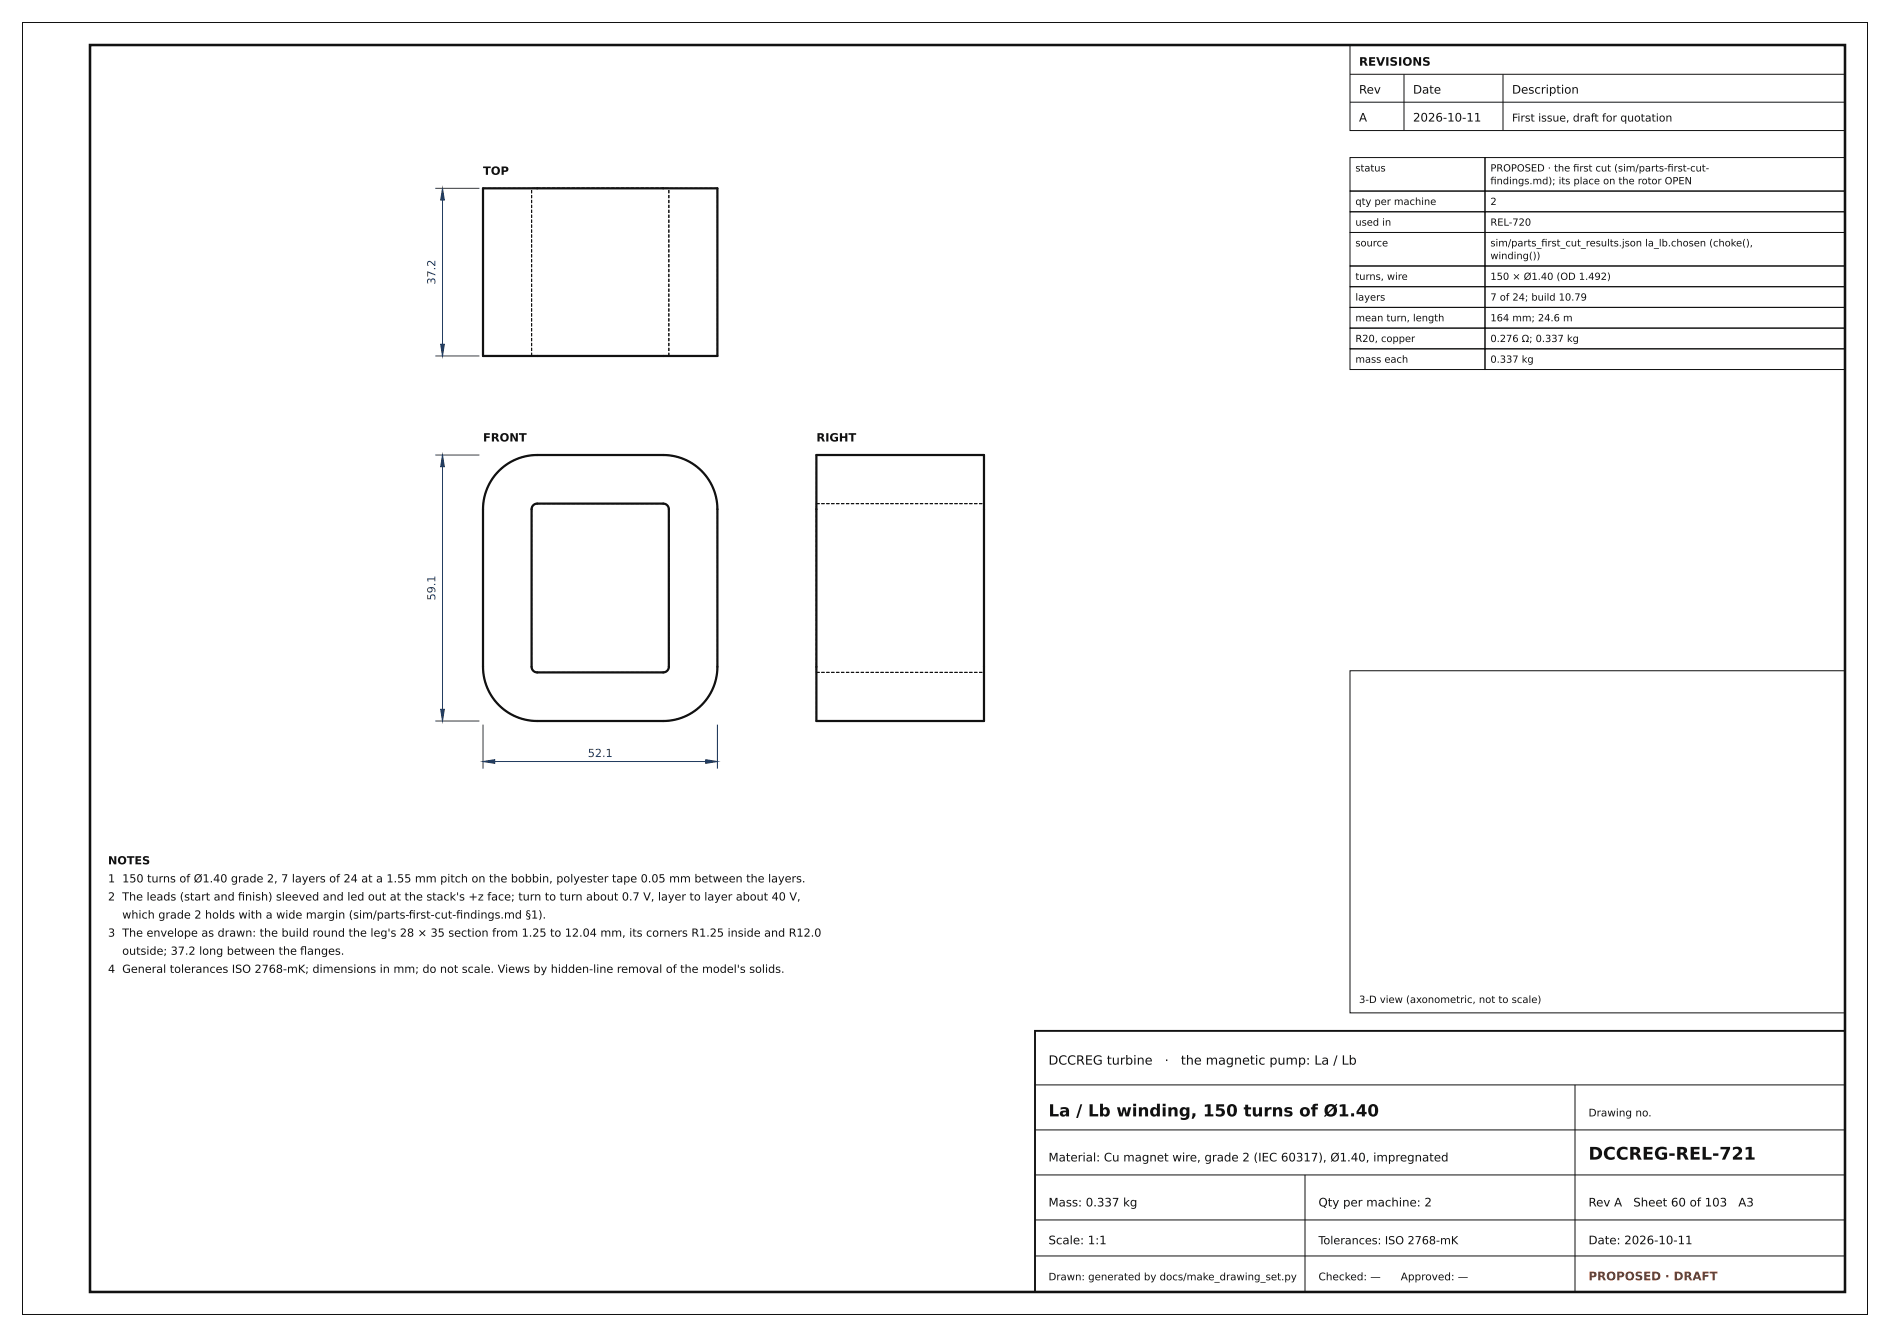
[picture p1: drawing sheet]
<svg xmlns="http://www.w3.org/2000/svg" width="420mm" height="297mm" viewBox="0 0 420 297" stroke-linecap="round" stroke-linejoin="round" font-family="sans-serif">
<defs><g id="words">
<text font-size="3.9" fill="#111" x="353" y="257.6">DCCREG-REL-721</text>
<text font-size="3.7" fill="#111" x="233" y="248">La / Lb winding, 150 turns of Ø1.40</text>
<g font-size="2.8" fill="#111">
<text x="233" y="236.5">DCCREG turbine</text>
<text x="258.8" y="236.5">·</text>
<text x="262.4" y="236.5">the magnetic pump: La / Lb</text>
</g>
<g font-size="2.6" fill="#111">
<text x="302" y="14.6">REVISIONS</text>
<text x="302" y="20.8">Rev</text>
<text x="314" y="20.8">Date</text>
<text x="336" y="20.8">Description</text>
<text x="302" y="27">A</text>
<text x="314" y="27">2026-10-11</text>
<text x="233" y="258">Material: Cu magnet wire, grade 2 (IEC 60317), Ø1.40, impregnated</text>
<text x="233" y="268">Mass: 0.337 kg</text>
<text x="293" y="268">Qty per machine: 2</text>
<text x="353" y="268">Rev A</text>
<text x="363" y="268">Sheet 60 of 103</text>
<text x="386.3" y="268">A3</text>
<text x="233" y="276.4">Scale: 1:1</text>
<text x="353" y="276.4">Date: 2026-10-11</text>
</g>
<text font-size="2.6" fill="#9a3412" x="353" y="284.4">PROPOSED · DRAFT</text>
<g font-size="2.5" fill="#111">
<text x="107.3" y="38.8">TOP</text>
<text x="107.3" y="98.1">FRONT</text>
<text x="181.4" y="98.1">RIGHT</text>
<text x="24" y="192">NOTES</text>
<text x="24" y="196">1 150 turns of Ø1.40 grade 2, 7 layers of 24 at a 1.55 mm pitch on the bobbin, polyester tape 0.05 mm between the layers.</text>
<text x="24" y="200">2 The leads (start and fnish) sleeved and led out at the stack's +z face; turn to turn about 0.7 V, layer to layer about 40 V,</text>
<text x="52.9" y="200">i</text>
<text x="24" y="208.1">3 The envelope as drawn: the build round the leg's 28 × 35 section from 1.25 to 12.04 mm, its corners R1.25 inside and R12.0</text>
<text x="27.2" y="204.1">which grade 2 holds with a wide margin (sim/parts-frst-cut-fndings.md §1).</text>
<text x="90.8" y="204.1">i</text>
<text x="101.4" y="204.1">i</text>
<text x="27.2" y="212.1">outside; 37.2 long between the fanges.</text>
<text x="66.7" y="212.1">l</text>
<text x="24" y="216.1">4 General tolerances ISO 2768-mK; dimensions in mm; do not scale. Views by hidden-line removal of the model's solids.</text>
<text x="293" y="276.4">Tolerances: ISO 2768-mK</text>
</g>
<g font-size="2.5" fill="#1f3d66">
<text x="96.7" y="63.2" transform="rotate(-90 96.7 63.2)">37.2</text>
<text x="96.7" y="133.4" transform="rotate(-90 96.7 133.4)">59.1</text>
<text x="130.6" y="168.2">52.1</text>
</g>
<text font-size="2.4" fill="#111" x="336" y="27">First issue, draft for quotation</text>
<g font-size="2.3" fill="#111">
<text x="353" y="248">Drawing no.</text>
<text x="233" y="284.4">Drawn: generated by docs/make_drawing_set.py</text>
<text x="293" y="284.4">Checked: —</text>
<text x="311.3" y="284.4">Approved: —</text>
</g>
<g font-size="2.2" fill="#111">
<text x="301.2" y="38.1">status</text>
<text x="331.2" y="38.1">PROPOSED · the frst cut (sim/parts-frst-cut-</text>
<text x="331.2" y="40.9">fndings.md); its place on the rotor OPEN</text>
<text x="331.2" y="40.9">i</text>
<text x="349.6" y="38.1">i</text>
<text x="370.5" y="38.1">i</text>
<text x="301.2" y="45.5">qty per machine</text>
<text x="331.2" y="45.5">2</text>
<text x="301.2" y="50.1">used in</text>
<text x="331.2" y="50.1">REL-720</text>
<text x="301.2" y="54.7">source</text>
<text x="331.2" y="54.7">sim/parts_frst_cut_results.json la_lb.chosen (choke(),</text>
<text x="331.2" y="57.6">winding())</text>
<text x="342.5" y="54.7">i</text>
<text x="301.2" y="62.2">turns, wire</text>
<text x="331.2" y="62.2">150 × Ø1.40 (OD 1.492)</text>
<text x="301.2" y="66.8">layers</text>
<text x="301.2" y="71.4">mean turn, length</text>
<text x="331.2" y="66.8">7 of 24; build 10.79</text>
<text x="331.2" y="71.4">164 mm; 24.6 m</text>
<text x="301.2" y="76">R20, copper</text>
<text x="331.2" y="76">0.276 Ω; 0.337 kg</text>
<text x="301.2" y="80.6">mass each</text>
<text x="331.2" y="80.6">0.337 kg</text>
<text x="302" y="222.8">3-D view (axonometric, not to scale)</text>
</g>
</g></defs>
<path d="M20 10h390v277h-390z" fill="none" stroke="#111" stroke-width=".56"/>
<g fill="none" stroke="#111" stroke-width=".22">
<path d="M5 5h410v287h-410zM300 10h110v19h-110zM300 16.5h110M312 16.5v12.5M334 16.5v12.5M300 35h30v7.4h-30zM300 22.7h110M330 35h80v7.4h-80zM300 42.4h30v4.6h-30zM300 47h30v4.6h-30zM300 51.6h30v7.5h-30zM300 59.1h30v4.6h-30z"/>
<path d="M330 42.4h80v4.6h-80zM330 47h80v4.6h-80zM330 51.6h80v7.5h-80zM330 59.1h80v4.6h-80zM300 63.7h30v4.6h-30zM300 68.3h30v4.6h-30zM300 72.9h30v4.6h-30zM300 77.5h30v4.6h-30zM330 63.7h80v4.6h-80zM330 68.3h80v4.6h-80zM330 72.9h80v4.6h-80zM330 77.5h80v4.6h-80z"/>
<path d="M300 149h110v76h-110zM230 241h180M230 251h180M350 241v46M230 261h180M230 271h180M230 279h180M290 261v26"/>
</g>
<path d="M230 229h180v58h-180z" fill="none" stroke="#111" stroke-width=".42"/>
<path d="M107.3 41.8h52.1v37.3h-52.1zM110.9 104.6a12 12 0 0 1 8.5-3.5h28a12 12 0 0 1 12 12v35a12 12 0 0 1-12 12.1h-28a12 12 0 0 1-12.1-12.1v-35a12 12 0 0 1 3.6-8.5zM118.6 112.2l.8-.3h28a1.25 1.25 0 0 1 1.2 1.2v35a1.25 1.25 0 0 1-1.2 1.3h-28a1.25 1.25 0 0 1-1.3-1.3v-35l.1-.4zM181.4 101.1h37.3v59.1h-37.3z" fill="none" stroke="#111" stroke-width=".49"/>
<g fill="none" stroke="#111" stroke-width=".24" stroke-dasharray=".7 .4" stroke-linecap="butt">
<path d="M107.3 41.8h12.1M118.1 41.8h1.3M119.4 41.8h28M119.4 41.8h-1.3M147.4 41.8h1.2M148.6 41.8h-1.2M159.4 41.8h-12M107.3 79.1v-37.3M107.3 79.1h12.1M118.1 79.1h1.3M118.1 79.1v-37.3M119.4 79.1h28"/>
<path d="M119.4 79.1h-1.3M147.4 79.1h1.2M148.6 79.1h-1.2M148.6 79.1v-37.3M159.4 79.1h-12M159.4 79.1v-37.3M107.3 113.1a12 12 0 0 1 12.1-12M118.1 113.1a1.25 1.25 0 0 1 1.3-1.2M118.1 113.1v35M119.4 101.1h28M119.4 111.9h28M147.4 111.9a1.25 1.25 0 0 1 1.2 1.2"/>
<path d="M148.6 113.1v35M159.4 113.1a12 12 0 0 0-12-12M181.4 113.1v-12M181.4 113.1v-1.2M181.4 111.9v1.2M181.4 113.1v35M181.4 101.1h37.3M181.4 111.9h37.3M218.7 113.1v-12M218.7 113.1v-1.2M218.7 111.9v1.2M218.7 113.1v35"/>
<path d="M107.3 148.1v-35M107.3 148.1a12 12 0 0 0 12.1 12.1M119.4 149.4h28M119.4 149.4a1.25 1.25 0 0 1-1.3-1.3M148.6 148.1a1.25 1.25 0 0 1-1.2 1.3M159.4 148.1a12 12 0 0 1-12 12.1M159.4 148.1v-35M181.4 148.1v-35M181.4 148.1v12.1M181.4 148.1v1.3M181.4 149.4v-1.3M181.4 149.4h37.3"/>
<path d="M218.7 148.1v-35M218.7 148.1v12.1M218.7 148.1v1.3M218.7 149.4v-1.3M119.4 160.2h28M181.4 160.2h37.3"/>
</g>
<path d="M96.7 41.8h9.8M98.3 41.8v37.3M96.7 79.1h9.8M96.7 101.1h9.8M98.3 101.1v59.1M96.7 160.2h9.8M107.3 161v9.8M107.3 169.2h52.1M159.4 161v9.8" fill="none" stroke="#1f3d66" stroke-width=".22"/>
<g fill="#1f3d66" stroke="#1f3d66" stroke-width=".22">
<path d="M107.3 169.2l2.6-.4v.8z"/>
<path d="M156.8 168.8l2.6 .4-2.6 .4z"/>
<path d="M97.9 157.6h.8l-.4 2.6z"/>
<path d="M98.3 101.1l.4 2.6h-.8z"/>
<path d="M97.9 76.5h.8l-.4 2.6z"/>
<path d="M98.3 41.8l.4 2.6h-.8z"/>
</g>
<use href="#words"/>
</svg>
